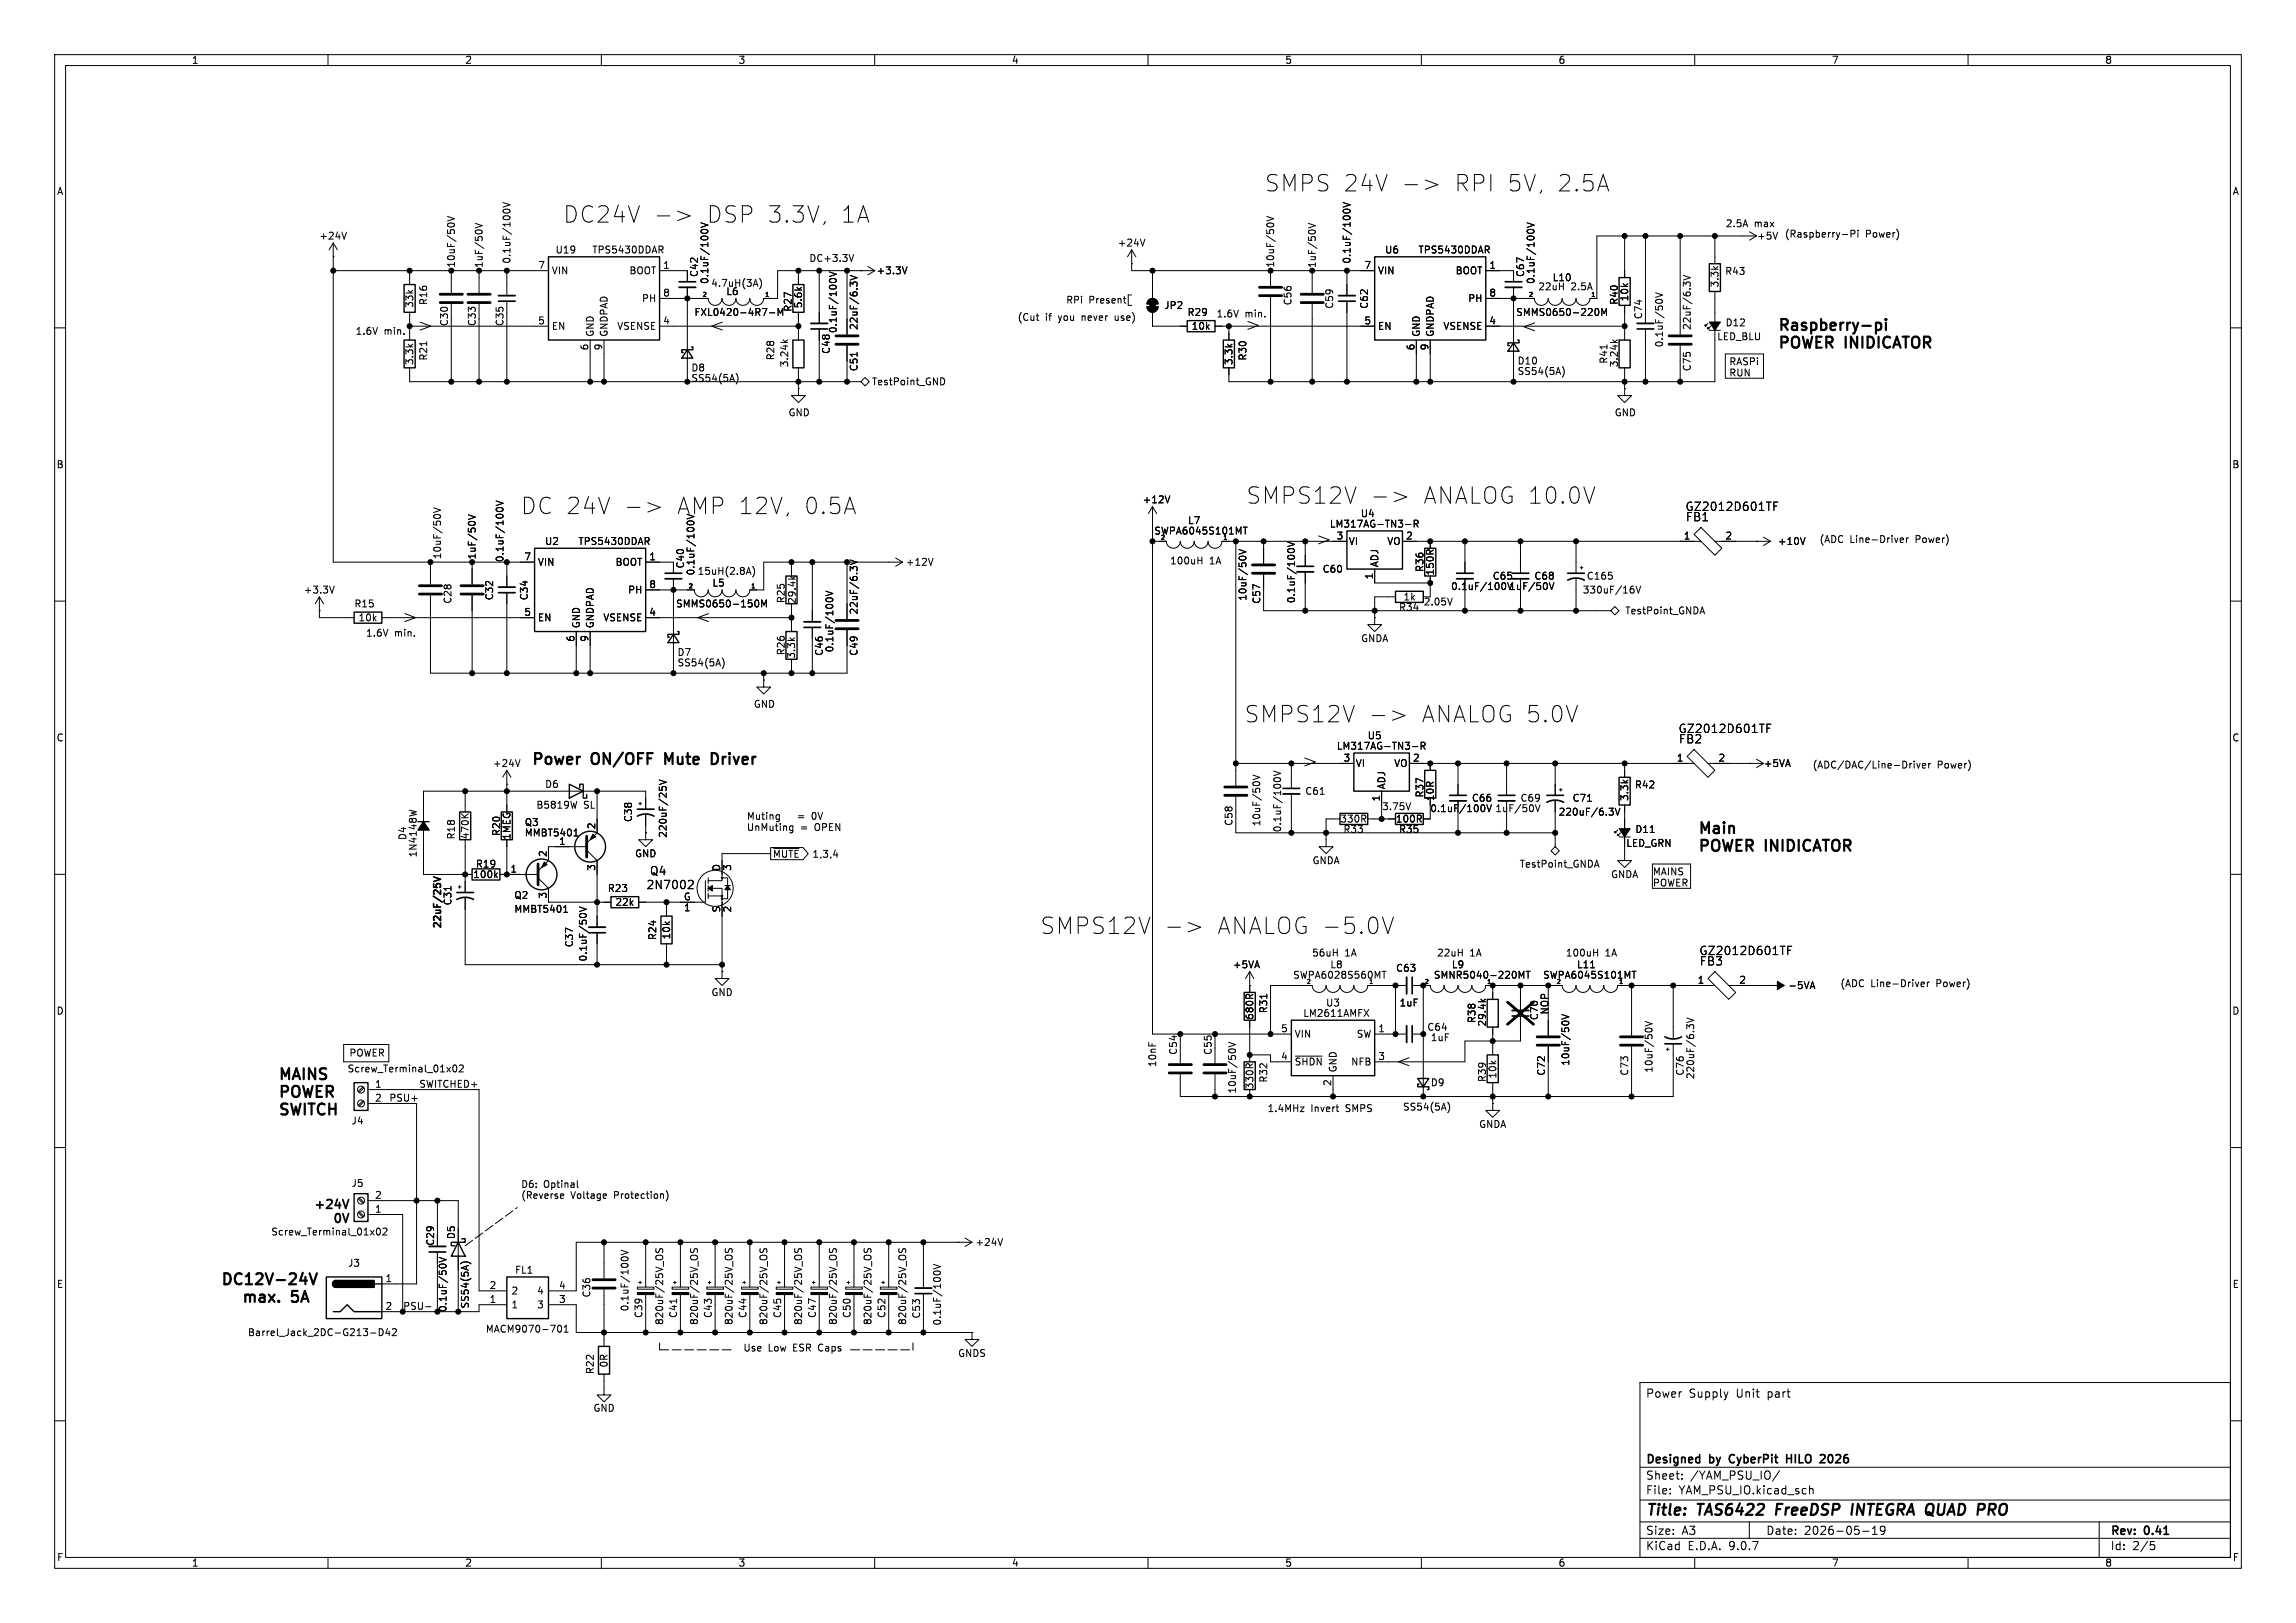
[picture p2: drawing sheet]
<svg xmlns="http://www.w3.org/2000/svg" width="420mm" height="297mm" viewBox="0 0 420 297" stroke-linecap="round" stroke-linejoin="round" font-family="sans-serif">
<defs><g id="words">
<g font-size="4.2">
<text x="231.6" y="35.3">SMPS 24V</text>
<text x="265.8" y="35.3">RPI 5V, 2.5A</text>
<text x="102.9" y="41">DC24V</text>
<text x="128.8" y="41">DSP 3.3V,</text>
<text x="153.1" y="41">1A</text>
<text x="95.5" y="94.4">DC 24V</text>
<text x="123.6" y="94.4">AMP 12V,</text>
<text x="146.6" y="94.4">0.5A</text>
<text x="228.2" y="92.5">SMPS12V</text>
<text x="260.3" y="92.5">ANALOG 10.0V</text>
<text x="227.8" y="132.5">SMPS12V</text>
<text x="260" y="132.5">ANALOG 5.0V</text>
<text x="190.5" y="171.2">SMPS12V</text>
<text x="222.6" y="171.2">ANALOG -5.0V</text>
</g>
<g font-size="3.5">
<text x="76.4" y="61">&gt;</text>
<text x="129.7" y="61">&lt;</text>
<text x="227.8" y="60.8">&gt;</text>
<text x="278.3" y="61.1">&lt;</text>
<text x="240.7" y="100.1">&gt;</text>
<text x="73.6" y="114.3">&gt;</text>
<text x="127.2" y="114.3">&lt;</text>
<text x="238.2" y="140.7">&gt;</text>
<text x="255.4" y="195.6">&lt;</text>
</g>
<g font-size="2.8">
<text x="325.1" y="60.7">Raspberry-pi</text>
<text x="325.1" y="63.9">POWER</text>
<text x="337.7" y="63.9">INIDICATOR</text>
<text x="97.2" y="140.1">Power</text>
<text x="108.4" y="140.1">ON/OFF</text>
<text x="122.6" y="140.1">Mute</text>
<text x="131.9" y="140.1">Driver</text>
<text x="310.5" y="152.7">Main</text>
<text x="310.5" y="156">POWER</text>
<text x="323.1" y="156">INIDICATOR</text>
<text x="50.8" y="197.8">MAINS</text>
<text x="50.8" y="201">POWER</text>
<text x="50.8" y="204.2">SWITCH</text>
<text x="40" y="235.3">DC12V-24V</text>
<text x="43.9" y="238.5">max.</text>
<text x="53.3" y="238.5">5A</text>
<text x="301" y="277.9">Title:</text>
<text x="310.6" y="277.9">TAS6422</text>
<text x="325.7" y="277.9">FreeDSP</text>
<text x="340.3" y="277.9">INTEGRA QUAD PRO</text>
</g>
<g font-size="2.2">
<text x="57.1" y="221.3">+24V</text>
<text x="60.6" y="223.9">0V</text>
</g>
<g font-size="2.1">
<text x="308.2" y="93.7">GZ2012D601TF</text>
<text x="308.3" y="95.6">FB1</text>
<text x="307" y="134.3">GZ2012D601TF</text>
<text x="307" y="136.2">FB2</text>
<text x="118.8" y="160.4">Q4</text>
<text x="118.2" y="162.9">2N7002</text>
<text x="310.8" y="175">GZ2012D601TF</text>
<text x="310.8" y="176.9">FB3</text>
<text x="301" y="256">Power</text>
<text x="308.9" y="256">Supply</text>
<text x="317.7" y="256">Unit</text>
<text x="323.5" y="256">part</text>
<text x="301" y="268.2">Designed</text>
<text x="312.8" y="268.2">by</text>
<text x="317" y="268.2">CyberPit</text>
<text x="328.1" y="268.2">HILO</text>
<text x="334.9" y="268.2">2026</text>
<text x="301" y="273.7">File:</text>
<text x="301" y="271">Sheet:</text>
<text x="307.1" y="273.7">YAM_PSU_IO.kicad_sch</text>
<text x="309.2" y="271">/YAM_PSU_IO/</text>
<text x="301" y="281.1">Size:</text>
<text x="307.6" y="281.1">A3</text>
<text x="323" y="281.1">Date:</text>
<text x="330" y="281.1">2026-05-19</text>
<text x="386" y="281.3">Rev:</text>
<text x="392.4" y="281.3">0.41</text>
<text x="301" y="283.9">KiCad</text>
<text x="308.7" y="283.9">E.D.A.</text>
<text x="316.3" y="283.9">9.0.7</text>
<text x="386" y="283.9">Id:</text>
<text x="390.1" y="283.9">2/5</text>
</g>
<g font-size="1.8">
<text x="35" y="11.9">1</text>
<text x="85" y="11.9">2</text>
<text x="135" y="11.9">3</text>
<text x="185" y="11.9">4</text>
<text x="235" y="11.9">5</text>
<text x="285" y="11.9">6</text>
<text x="335" y="11.9">7</text>
<text x="385" y="11.9">8</text>
<text x="10.3" y="35.9">A</text>
<text x="408.3" y="35.9">A</text>
<text x="315.6" y="41.7">2.5A</text>
<text x="320.9" y="41.7">max</text>
<text x="58.3" y="44">+24V</text>
<text x="101.5" y="46.6">U19</text>
<text x="108.2" y="46.6">TPS5430DDAR</text>
<text x="204.4" y="45.3">+24V</text>
<text x="253.3" y="46.6">U6</text>
<text x="259.4" y="46.6">TPS5430DDAR</text>
<text x="321.3" y="44">+5V</text>
<text x="326.4" y="43.6">(Raspberry-Pi</text>
<text x="341.2" y="43.6">Power)</text>
<text x="83.4" y="49.1" transform="rotate(-90 83.4 49.1)">10uF/50V</text>
<text x="88.5" y="49.1" transform="rotate(-90 88.5 49.1)">1uF/50V</text>
<text x="93.6" y="48.4" transform="rotate(-90 93.6 48.4)">0.1uF/100V</text>
<text x="98.4" y="49.3">7</text>
<text x="100.8" y="50.4">VIN</text>
<text x="115" y="50.4">BOOT</text>
<text x="121.2" y="49.3">1</text>
<text x="127.9" y="50.8" transform="rotate(-90 127.9 50.8)">C42</text>
<text x="129.8" y="52.1" transform="rotate(-90 129.8 52.1)">0.1uF/100V</text>
<text x="130" y="52.7">4.7uH(3A)</text>
<text x="148" y="48">DC+3.3V</text>
<text x="160.3" y="50.4">+3.3V</text>
<text x="233.3" y="49.1" transform="rotate(-90 233.3 49.1)">10uF/50V</text>
<text x="240.9" y="49.1" transform="rotate(-90 240.9 49.1)">1uF/50V</text>
<text x="247.2" y="48.4" transform="rotate(-90 247.2 48.4)">0.1uF/100V</text>
<text x="249.5" y="49.3">7</text>
<text x="252" y="50.4">VIN</text>
<text x="266.2" y="50.4">BOOT</text>
<text x="272.3" y="49.3">1</text>
<text x="279" y="50.8" transform="rotate(-90 279 50.8)">C67</text>
<text x="280.9" y="52.1" transform="rotate(-90 280.9 52.1)">0.1uF/100V</text>
<text x="281.3" y="53.3">22uH</text>
<text x="283.9" y="51.7">L10</text>
<text x="287.4" y="53.3">2.5A</text>
<text x="314.6" y="52.7" transform="rotate(-90 314.6 52.7)">3.3k</text>
<text x="315.5" y="50.5">R43</text>
<text x="75.8" y="56.4" transform="rotate(-90 75.8 56.4)">33k</text>
<text x="78.3" y="55.9" transform="rotate(-90 78.3 55.9)">R16</text>
<text x="82.1" y="59.8" transform="rotate(-90 82.1 59.8)">C30</text>
<text x="87.2" y="59.8" transform="rotate(-90 87.2 59.8)">C33</text>
<text x="92.3" y="59.8" transform="rotate(-90 92.3 59.8)">C35</text>
<text x="98.4" y="59.4">5</text>
<text x="117.3" y="55.5">PH</text>
<text x="121.2" y="54.4">8</text>
<text x="121.2" y="59.4">4</text>
<text x="126.9" y="58">FXL0420-4R7-M</text>
<text x="132.8" y="54.2">L6</text>
<text x="145" y="57.1" transform="rotate(-90 145 57.1)">R27</text>
<text x="146.9" y="56.5" transform="rotate(-90 146.9 56.5)">5.6k</text>
<text x="186.1" y="58.8">(Cut</text>
<text x="191.2" y="58.8">if</text>
<text x="193.7" y="58.8">you</text>
<text x="198.2" y="58.8">never</text>
<text x="204.4" y="58.8">use)</text>
<text x="212.9" y="56.7">JP2</text>
<text x="217.1" y="58">R29</text>
<text x="222.4" y="58.2">1.6V</text>
<text x="227.7" y="58.2">min.</text>
<text x="236.4" y="56" transform="rotate(-90 236.4 56)">C56</text>
<text x="244.1" y="56.6" transform="rotate(-90 244.1 56.6)">C59</text>
<text x="249.5" y="59.4">5</text>
<text x="250.4" y="56.6" transform="rotate(-90 250.4 56.6)">C62</text>
<text x="268.5" y="55.5">PH</text>
<text x="272.3" y="54.4">8</text>
<text x="272.3" y="59.4">4</text>
<text x="277.2" y="58">SMMS0650-220M</text>
<text x="296.1" y="55.9" transform="rotate(-90 296.1 55.9)">R40</text>
<text x="298" y="55.2" transform="rotate(-90 298 55.2)">10k</text>
<text x="300.6" y="58.5" transform="rotate(-90 300.6 58.5)">C74</text>
<text x="315.6" y="59.9">D12</text>
<text x="65" y="61.3">1.6V</text>
<text x="70.2" y="61.3">min.</text>
<text x="100.8" y="60.6">EN</text>
<text x="107.7" y="64.2" transform="rotate(-90 107.7 64.2)">6</text>
<text x="108.8" y="61.7" transform="rotate(-90 108.8 61.7)">GND</text>
<text x="110.2" y="64.2" transform="rotate(-90 110.2 64.2)">9</text>
<text x="111.4" y="61.7" transform="rotate(-90 111.4 61.7)">GNDPAD</text>
<text x="112.8" y="60.6">VSENSE</text>
<text x="152" y="64.9" transform="rotate(-90 152 64.9)">C48</text>
<text x="153.3" y="61.1" transform="rotate(-90 153.3 61.1)">0.1uF/100V</text>
<text x="157.1" y="60.5" transform="rotate(-90 157.1 60.5)">22uF/6.3V</text>
<text x="217.9" y="60.6">10k</text>
<text x="252" y="60.6">EN</text>
<text x="258.8" y="64.2" transform="rotate(-90 258.8 64.2)">6</text>
<text x="259.9" y="61.7" transform="rotate(-90 259.9 61.7)">GND</text>
<text x="261.4" y="64.2" transform="rotate(-90 261.4 64.2)">9</text>
<text x="262.5" y="61.7" transform="rotate(-90 262.5 61.7)">GNDPAD</text>
<text x="263.9" y="60.6">VSENSE</text>
<text x="304.4" y="63.7" transform="rotate(-90 304.4 63.7)">0.1uF/50V</text>
<text x="309.5" y="60.5" transform="rotate(-90 309.5 60.5)">22uF/6.3V</text>
<text x="314" y="62.5">LED_BLU</text>
<text x="75.8" y="66.9" transform="rotate(-90 75.8 66.9)">3.3k</text>
<text x="78.3" y="66.1" transform="rotate(-90 78.3 66.1)">R21</text>
<text x="126.4" y="68.2">D8</text>
<text x="126.4" y="70.1">SS54(5A)</text>
<text x="141.8" y="66" transform="rotate(-90 141.8 66)">R28</text>
<text x="144.4" y="67.3" transform="rotate(-90 144.4 67.3)">3.24k</text>
<text x="157.1" y="68" transform="rotate(-90 157.1 68)">C51</text>
<text x="159.4" y="70.7">TestPoint_GND</text>
<text x="225.7" y="66.9" transform="rotate(-90 225.7 66.9)">3.3k</text>
<text x="228.2" y="66.1" transform="rotate(-90 228.2 66.1)">R30</text>
<text x="277.5" y="68.8">SS54(5A)</text>
<text x="277.5" y="66.9">D10</text>
<text x="294.2" y="66.7" transform="rotate(-90 294.2 66.7)">R41</text>
<text x="296.1" y="67.3" transform="rotate(-90 296.1 67.3)">3.24k</text>
<text x="309.5" y="68" transform="rotate(-90 309.5 68)">C75</text>
<text x="316.2" y="66.9">RASPi</text>
<text x="316.2" y="69">RUN</text>
<text x="144.1" y="76.4">GND</text>
<text x="295.3" y="76.4">GND</text>
<text x="10.3" y="85.9">B</text>
<text x="408.2" y="85.9">B</text>
<text x="208.9" y="92.3">+12V</text>
<text x="248.8" y="94.8">U4</text>
<text x="99.6" y="99.9">U2</text>
<text x="105.7" y="99.9">TPS5430DDAR</text>
<text x="211.1" y="98">SWPA6045S101MT</text>
<text x="217.2" y="96.1">L7</text>
<text x="243.2" y="96.7">LM317AG-TN3-R</text>
<text x="244.4" y="98.8">3</text>
<text x="246.6" y="99.9">VI</text>
<text x="253.7" y="99.9">VO</text>
<text x="257.1" y="98.8">2</text>
<text x="307.9" y="98.8">1</text>
<text x="315.5" y="98.8">2</text>
<text x="325.1" y="99.9">+10V</text>
<text x="332.7" y="99.4">(ADC</text>
<text x="338.4" y="99.4">Line-Driver</text>
<text x="350.5" y="99.4">Power)</text>
<text x="80.9" y="102.4" transform="rotate(-90 80.9 102.4)">10uF/50V</text>
<text x="87.2" y="102.5" transform="rotate(-90 87.2 102.5)">1uF/50V</text>
<text x="92.3" y="103" transform="rotate(-90 92.3 103)">0.1uF/100V</text>
<text x="95.8" y="102.6">7</text>
<text x="98.3" y="103.7">VIN</text>
<text x="112.5" y="103.7">BOOT</text>
<text x="118.7" y="102.6">1</text>
<text x="118.7" y="107.7">8</text>
<text x="125.3" y="104.1" transform="rotate(-90 125.3 104.1)">C40</text>
<text x="127.2" y="105.4" transform="rotate(-90 127.2 105.4)">0.1uF/100V</text>
<text x="127.5" y="105.4">15uH(2.8A)</text>
<text x="130.2" y="107.5">L5</text>
<text x="165.6" y="103.7">+12V</text>
<text x="213.9" y="103.5">100uH</text>
<text x="221.2" y="103.5">1A</text>
<text x="241.8" y="105">C60</text>
<text x="251.2" y="106.1" transform="rotate(-90 251.2 106.1)">1</text>
<text x="252.3" y="103.9" transform="rotate(-90 252.3 103.9)">ADJ</text>
<text x="260.6" y="104.8" transform="rotate(-90 260.6 104.8)">R36</text>
<text x="262.5" y="105.4" transform="rotate(-90 262.5 105.4)">150R</text>
<text x="273" y="106.3">C65</text>
<text x="280.6" y="106.3">C68</text>
<text x="290.2" y="106.3">C165</text>
<text x="55.5" y="108.8">+3.3V</text>
<text x="64.7" y="111.4">R15</text>
<text x="65.5" y="113.9">10k</text>
<text x="82.8" y="110.6" transform="rotate(-90 82.8 110.6)">C28</text>
<text x="90.4" y="109.9" transform="rotate(-90 90.4 109.9)">C32</text>
<text x="95.8" y="112.8">5</text>
<text x="96.7" y="109.9" transform="rotate(-90 96.7 109.9)">C34</text>
<text x="98.3" y="113.9">EN</text>
<text x="110.3" y="113.9">VSENSE</text>
<text x="114.8" y="108.8">PH</text>
<text x="118.7" y="112.8">4</text>
<text x="123.6" y="111.4">SMMS0650-150M</text>
<text x="143.7" y="110.5" transform="rotate(-90 143.7 110.5)">R25</text>
<text x="145.8" y="110.6" transform="rotate(-90 145.8 110.6)">29.4k</text>
<text x="157.1" y="112.5" transform="rotate(-90 157.1 112.5)">22uF/6.3V</text>
<text x="228.2" y="110" transform="rotate(-90 228.2 110)">10uF/50V</text>
<text x="230.7" y="110.6" transform="rotate(-90 230.7 110.6)">C57</text>
<text x="237.1" y="110.5" transform="rotate(-90 237.1 110.5)">0.1uF/100V</text>
<text x="255.8" y="112">R34</text>
<text x="256.6" y="110.1">1k</text>
<text x="260.3" y="110.9">2.05V</text>
<text x="265.3" y="108.2">0.1uF/100V</text>
<text x="276" y="108.2">1uF/50V</text>
<text x="289.4" y="108.8">330uF/16V</text>
<text x="297.2" y="112.6">TestPoint_GNDA</text>
<text x="66.9" y="116.6">1.6V</text>
<text x="72.1" y="116.6">min.</text>
<text x="105.2" y="117.5" transform="rotate(-90 105.2 117.5)">6</text>
<text x="106.3" y="115.1" transform="rotate(-90 106.3 115.1)">GND</text>
<text x="107.7" y="117.5" transform="rotate(-90 107.7 117.5)">9</text>
<text x="108.8" y="115.1" transform="rotate(-90 108.8 115.1)">GNDPAD</text>
<text x="152.6" y="119.5" transform="rotate(-90 152.6 119.5)">0.1uF/100V</text>
<text x="248.9" y="117.7">GNDA</text>
<text x="123.8" y="120.2">D7</text>
<text x="123.8" y="122.1">SS54(5A)</text>
<text x="143.7" y="120" transform="rotate(-90 143.7 120)">R26</text>
<text x="145.6" y="120.6" transform="rotate(-90 145.6 120.6)">3.3k</text>
<text x="150.7" y="120.1" transform="rotate(-90 150.7 120.1)">C46</text>
<text x="157.1" y="120.1" transform="rotate(-90 157.1 120.1)">C49</text>
<text x="137.8" y="129.7">GND</text>
<text x="10.3" y="135.9">C</text>
<text x="244.4" y="137.4">LM317AG-TN3-R</text>
<text x="250.1" y="135.5">U5</text>
<text x="408.2" y="135.9">C</text>
<text x="90.1" y="140.6">+24V</text>
<text x="245.7" y="139.4">3</text>
<text x="247.9" y="140.6">VI</text>
<text x="254.9" y="140.6">VO</text>
<text x="258.4" y="139.4">2</text>
<text x="306.6" y="139.4">1</text>
<text x="314.3" y="139.4">2</text>
<text x="322.5" y="140.6">+5VA</text>
<text x="331.5" y="140.7">(ADC/DAC/Line-Driver</text>
<text x="354.4" y="140.7">Power)</text>
<text x="98" y="148.2">B5819W</text>
<text x="99.6" y="144.4">D6</text>
<text x="106.8" y="148.2">SL</text>
<text x="238.7" y="145.6">C61</text>
<text x="252.5" y="146.8" transform="rotate(-90 252.5 146.8)">1</text>
<text x="252.7" y="148.3">3.75V</text>
<text x="253.6" y="144.5" transform="rotate(-90 253.6 144.5)">ADJ</text>
<text x="260.6" y="146" transform="rotate(-90 260.6 146)">R37</text>
<text x="261.5" y="148.8">0.1uF/100V</text>
<text x="262.5" y="146.7" transform="rotate(-90 262.5 146.7)">10R</text>
<text x="269.1" y="146.9">C66</text>
<text x="273.4" y="148.8">1uF/50V</text>
<text x="278" y="146.9">C69</text>
<text x="285" y="149.5">220uF/6.3V</text>
<text x="287.6" y="146.9">C71</text>
<text x="298" y="146.7" transform="rotate(-90 298 146.7)">3.3k</text>
<text x="299" y="144.5">R42</text>
<text x="74.5" y="153.8" transform="rotate(-90 74.5 153.8)">D4</text>
<text x="83.4" y="153.7" transform="rotate(-90 83.4 153.7)">R18</text>
<text x="86" y="153.7" transform="rotate(-90 86 153.7)">470K</text>
<text x="91.7" y="153.1" transform="rotate(-90 91.7 153.1)">R20</text>
<text x="93.6" y="153.8" transform="rotate(-90 93.6 153.8)">1MEG</text>
<text x="95.9" y="151.4">Q3</text>
<text x="95.9" y="153.3">MMBT5401</text>
<text x="102.2" y="154.7">1</text>
<text x="109" y="151.8" transform="rotate(-90 109 151.8)">2</text>
<text x="115.8" y="150.5" transform="rotate(-90 115.8 150.5)">C38</text>
<text x="122.1" y="153.4" transform="rotate(-90 122.1 153.4)">220uF/25V</text>
<text x="136.5" y="150.1">Muting</text>
<text x="136.5" y="152.2">UnMuting</text>
<text x="146.3" y="150.1">=</text>
<text x="146.4" y="152.2">=</text>
<text x="149" y="150.1">0V</text>
<text x="149.1" y="152.2">OPEN</text>
<text x="225.7" y="151.2" transform="rotate(-90 225.7 151.2)">C58</text>
<text x="230.7" y="151.3" transform="rotate(-90 230.7 151.3)">10uF/50V</text>
<text x="234.5" y="152.4" transform="rotate(-90 234.5 152.4)">0.1uF/100V</text>
<text x="245.1" y="150.7">330R</text>
<text x="245.7" y="152.6">R33</text>
<text x="255.2" y="150.7">100R</text>
<text x="255.8" y="152.6">R35</text>
<text x="297.4" y="155.2">LED_GRN</text>
<text x="299" y="152.6">D11</text>
<text x="76.4" y="157" transform="rotate(-90 76.4 157)">1N4148W</text>
<text x="86.5" y="160.9">100k</text>
<text x="87" y="159">R19</text>
<text x="93.3" y="159.8">1</text>
<text x="100.1" y="156.9" transform="rotate(-90 100.1 156.9)">2</text>
<text x="109" y="159.5" transform="rotate(-90 109 159.5)">3</text>
<text x="116.1" y="157.1">GND</text>
<text x="131.8" y="159.5" transform="rotate(-90 131.8 159.5)">D</text>
<text x="134.1" y="159.5" transform="rotate(-90 134.1 159.5)">3</text>
<text x="141.3" y="157.2">~{MUTE}1,3,4</text>
<text x="240" y="158.3">GNDA</text>
<text x="277.9" y="159">TestPoint_GNDA</text>
<text x="294.6" y="160.9">GNDA</text>
<text x="302.3" y="160.3">MAINS</text>
<text x="82.8" y="165.8" transform="rotate(-90 82.8 165.8)">C31</text>
<text x="94" y="164.7">Q2</text>
<text x="94" y="167.2">MMBT5401</text>
<text x="100.1" y="164.5" transform="rotate(-90 100.1 164.5)">3</text>
<text x="111.1" y="163.4">R23</text>
<text x="112.5" y="166">22k</text>
<text x="125" y="164.8">G</text>
<text x="125" y="167.1">1</text>
<text x="131.8" y="167.1" transform="rotate(-90 131.8 167.1)">S</text>
<text x="134.1" y="167.1" transform="rotate(-90 134.1 167.1)">2</text>
<text x="302.3" y="162.3">POWER</text>
<text x="81" y="170.1" transform="rotate(-90 81 170.1)">22uF/25V</text>
<text x="105" y="173.4" transform="rotate(-90 105 173.4)">C37</text>
<text x="120.2" y="172.1" transform="rotate(-90 120.2 172.1)">R24</text>
<text x="122.8" y="172" transform="rotate(-90 122.8 172)">10k</text>
<text x="107.5" y="176" transform="rotate(-90 107.5 176)">0.1uF/50V</text>
<text x="225.4" y="177.4">+5VA</text>
<text x="236.5" y="179.3">SWPA6028S560MT</text>
<text x="239.9" y="175.2">56uH</text>
<text x="243.3" y="177.4">L8</text>
<text x="246" y="175.2">1A</text>
<text x="255.3" y="178">C63</text>
<text x="262.2" y="179.3">SMNR5040-220MT</text>
<text x="262.8" y="175.2">22uH</text>
<text x="265.5" y="177.4">L9</text>
<text x="268.8" y="175.2">1A</text>
<text x="282.2" y="179.3">SWPA6045S101MT</text>
<text x="286.3" y="175.2">100uH</text>
<text x="288.4" y="177.4">L11</text>
<text x="293.6" y="175.2">1A</text>
<text x="10.3" y="185.9">D</text>
<text x="130" y="182.5">GND</text>
<text x="232" y="185.5" transform="rotate(-90 232 185.5)">R31</text>
<text x="242.5" y="184.4">U3</text>
<text x="255.9" y="184.4">1uF</text>
<text x="283.4" y="185.8" transform="rotate(-90 283.4 185.8)">NOP</text>
<text x="310.4" y="180.1">1</text>
<text x="318.1" y="180.1">2</text>
<text x="327" y="181.2">-5VA</text>
<text x="336.5" y="180.7">(ADC</text>
<text x="342.2" y="180.7">Line-Driver</text>
<text x="354.3" y="180.7">Power)</text>
<text x="408.2" y="185.9">D</text>
<text x="229.5" y="186.7" transform="rotate(-90 229.5 186.7)">680R</text>
<text x="234.2" y="189">5</text>
<text x="236.7" y="190.1">VIN</text>
<text x="238.3" y="186.3">LM2611AMFX</text>
<text x="248.1" y="190.1">SW</text>
<text x="252" y="189">1</text>
<text x="261" y="188.8">C64</text>
<text x="261.6" y="190.7">1uF</text>
<text x="270.1" y="187.3" transform="rotate(-90 270.1 187.3)">R38</text>
<text x="272" y="188" transform="rotate(-90 272 188)">29.4k</text>
<text x="281.5" y="186.8" transform="rotate(-90 281.5 186.8)">C70</text>
<text x="63.5" y="196.4">Screw_Terminal_01x02</text>
<text x="63.8" y="193.4">POWER</text>
<text x="211.7" y="195.4" transform="rotate(-90 211.7 195.4)">10nF</text>
<text x="215.5" y="193.1" transform="rotate(-90 215.5 193.1)">C54</text>
<text x="221.8" y="193.1" transform="rotate(-90 221.8 193.1)">C55</text>
<text x="234.2" y="194.1">4</text>
<text x="236.7" y="195.2">~{SHDN}</text>
<text x="244.7" y="196.3" transform="rotate(-90 244.7 196.3)">GND</text>
<text x="247.1" y="195.2">NFB</text>
<text x="252" y="194.1">3</text>
<text x="273.9" y="197.5" transform="rotate(-90 273.9 197.5)">10k</text>
<text x="282.8" y="196.9" transform="rotate(-90 282.8 196.9)">C72</text>
<text x="287.2" y="195.1" transform="rotate(-90 287.2 195.1)">10uF/50V</text>
<text x="298" y="196.9" transform="rotate(-90 298 196.9)">C73</text>
<text x="302.5" y="196.4" transform="rotate(-90 302.5 196.4)">10uF/50V</text>
<text x="308.2" y="196.9" transform="rotate(-90 308.2 196.9)">C76</text>
<text x="310.1" y="197.6" transform="rotate(-90 310.1 197.6)">220uF/6.3V</text>
<text x="68.5" y="199.1">1</text>
<text x="68.5" y="201.7">2</text>
<text x="71.1" y="201.7">PSU+</text>
<text x="76.6" y="199.1">SWITCHED+</text>
<text x="226.3" y="200.2" transform="rotate(-90 226.3 200.2)">10uF/50V</text>
<text x="229.5" y="199.4" transform="rotate(-90 229.5 199.4)">330R</text>
<text x="231.8" y="203.6">1.4MHz</text>
<text x="232" y="198.2" transform="rotate(-90 232 198.2)">R32</text>
<text x="239.8" y="203.6">Invert</text>
<text x="243.6" y="198.8" transform="rotate(-90 243.6 198.8)">2</text>
<text x="246.3" y="203.6">SMPS</text>
<text x="256.5" y="203.4">SS54(5A)</text>
<text x="261.6" y="199">D9</text>
<text x="272" y="198.1" transform="rotate(-90 272 198.1)">R39</text>
<text x="64.2" y="206">J4</text>
<text x="270.5" y="206.6">GNDA</text>
<text x="64.2" y="217.4">J5</text>
<text x="68.5" y="222">1</text>
<text x="68.5" y="219.5">2</text>
<text x="49.5" y="226.3">Screw_Terminal_01x02</text>
<text x="83.4" y="226.8" transform="rotate(-90 83.4 226.8)">D5</text>
<text x="63.6" y="232">J3</text>
<text x="79.6" y="228.1" transform="rotate(-90 79.6 228.1)">C29</text>
<text x="94.1" y="233.3">FL1</text>
<text x="178.3" y="228.2">+24V</text>
<text x="10.3" y="235.9">E</text>
<text x="70.4" y="234.7">1</text>
<text x="70.4" y="239.8">2</text>
<text x="73.7" y="239.8">PSU-</text>
<text x="86" y="239.5" transform="rotate(-90 86 239.5)">SS54(5A)</text>
<text x="89.5" y="238.5">1</text>
<text x="89.5" y="236">2</text>
<text x="93.5" y="239.6">1</text>
<text x="93.5" y="237.1">2</text>
<text x="98.2" y="239.6">3</text>
<text x="98.2" y="237.1">4</text>
<text x="102.2" y="238.5">3</text>
<text x="102.2" y="236">4</text>
<text x="108.2" y="237.5" transform="rotate(-90 108.2 237.5)">C36</text>
<text x="408.3" y="235.9">E</text>
<text x="45.3" y="244.7">Barrel_Jack_2DC-G213-D42</text>
<text x="81.9" y="240.2" transform="rotate(-90 81.9 240.2)">0.1uF/50V</text>
<text x="88.8" y="244.1">MACM9070-701</text>
<text x="115.2" y="240.1" transform="rotate(-90 115.2 240.1)">0.1uF/100V</text>
<text x="117.7" y="241.3" transform="rotate(-90 117.7 241.3)">C39</text>
<text x="121.5" y="242.6" transform="rotate(-90 121.5 242.6)">820uF/25V_OS</text>
<text x="124.1" y="241.3" transform="rotate(-90 124.1 241.3)">C41</text>
<text x="127.9" y="242.6" transform="rotate(-90 127.9 242.6)">820uF/25V_OS</text>
<text x="130.4" y="241.3" transform="rotate(-90 130.4 241.3)">C43</text>
<text x="134.2" y="242.6" transform="rotate(-90 134.2 242.6)">820uF/25V_OS</text>
<text x="136.8" y="241.3" transform="rotate(-90 136.8 241.3)">C44</text>
<text x="140.6" y="242.6" transform="rotate(-90 140.6 242.6)">820uF/25V_OS</text>
<text x="143.1" y="241.3" transform="rotate(-90 143.1 241.3)">C45</text>
<text x="146.9" y="242.6" transform="rotate(-90 146.9 242.6)">820uF/25V_OS</text>
<text x="149.5" y="241.3" transform="rotate(-90 149.5 241.3)">C47</text>
<text x="153.3" y="242.6" transform="rotate(-90 153.3 242.6)">820uF/25V_OS</text>
<text x="155.8" y="241.3" transform="rotate(-90 155.8 241.3)">C50</text>
<text x="159.6" y="242.6" transform="rotate(-90 159.6 242.6)">820uF/25V_OS</text>
<text x="162.2" y="241.3" transform="rotate(-90 162.2 241.3)">C52</text>
<text x="166" y="242.6" transform="rotate(-90 166 242.6)">820uF/25V_OS</text>
<text x="168.5" y="241.4" transform="rotate(-90 168.5 241.4)">C53</text>
<text x="172.3" y="242.7" transform="rotate(-90 172.3 242.7)">0.1uF/100V</text>
<text x="108.8" y="251.6" transform="rotate(-90 108.8 251.6)">R22</text>
<text x="111.4" y="250.3" transform="rotate(-90 111.4 250.3)">0R</text>
<text x="135.9" y="247.4">Use</text>
<text x="140.5" y="247.4">Low</text>
<text x="145.2" y="247.4">ESR Caps</text>
<text x="175.2" y="248.5">GNDS</text>
<text x="108.5" y="258.5">GND</text>
<text x="10.3" y="285.9">F</text>
<text x="35" y="286.9">1</text>
<text x="85" y="286.9">2</text>
<text x="135" y="286.9">3</text>
<text x="185" y="286.9">4</text>
<text x="235" y="286.9">5</text>
<text x="285" y="286.9">6</text>
<text x="335" y="286.9">7</text>
<text x="385" y="286.9">8</text>
<text x="408.3" y="285.9">F</text>
</g>
<g font-size="1.7">
<text x="194.9" y="55.6">RPi</text>
<text x="199.2" y="55.6">Present</text>
<text x="95.2" y="217.5">D6:</text>
<text x="95.2" y="219.5">(Reverse</text>
<text x="99.4" y="217.5">Optinal</text>
<text x="104.4" y="219.5">Voltage</text>
<text x="112.4" y="219.5">Protection)</text>
</g>
<g font-size="1.1">
<text x="128.4" y="54.4">2</text>
<text x="139.8" y="54.4">1</text>
<text x="279.5" y="54.4">2</text>
<text x="290.9" y="54.4">1</text>
<text x="212.2" y="98.8">2</text>
<text x="223.6" y="98.8">1</text>
<text x="125.8" y="107.7">2</text>
<text x="137.3" y="107.7">1</text>
<text x="238.9" y="180.1">2</text>
<text x="250.3" y="180.1">1</text>
<text x="260.5" y="180.1">2</text>
<text x="271.9" y="180.1">1</text>
<text x="284.6" y="180.1">2</text>
<text x="296" y="180.1">1</text>
</g>
</g></defs>
<g fill="none" stroke="#000" stroke-width=".18">
<path d="M10 10h400v277h-400zM12 12h396v273h-396zM60 10v2M110 10v2M160 10v2M210 10v2M260 10v2M310 10v2M360 10v2M81.9 39.6l1.2 .4-1.2 .4M92 38.7a.68 .68 0 0 1 .7-.4 .68 .68 0 0 1 .6 .4M92 37.1l1.3 .4-1.3 .4"/>
<path d="M120.2 39.5h2.3M124 38.7l2.2 .8-2.2 .9M231.7 39.6l1.3 .4-1.3 .4M245.7 38.7a.68 .68 0 0 1 .6-.4 .68 .68 0 0 1 .7 .4M245.7 37.1l1.3 .4-1.3 .4M257 33.8h2.3M260.7 32.9l2.3 .9-2.3 .8M61 47h.1M61 49.5h39.3M61 44.5v58.4h36.8M61 44.5l-.8 1.2M61 44.5l.7 1.2"/>
<path d="M63.4 42.5l-.4 1.3M74.9 59.7h25.4M74.9 49.5v2.6M74.9 57.2v5M82.1 40.9h.8M82.5 49.5v4.1M82.5 55.6v14.3M86.9 40.9l1.3 .4-1.3 .4M87.6 49.5v4.1M87.6 55.6v14.3M92.7 49.5v4.6M92.7 55.1v14.8"/>
<path d="M120.6 49.5h5.1v2.1M120.6 59.7h25.4M120.9 45.7l.4 .6M121.2 45.1l.1 .2-.1 .3M125.7 52.6v17.3M138.2 51.1l.4 1.3M138.9 50.9a1.46 1.46 0 0 1 0 2M140.8 57.2h.9M142.3 57.7v-1.2l.5 .9 .4-.9v1.2M146 49.5v2.6M146 57.2v5M149.9 49.5v9.7"/>
<path d="M150.9 40.5l-.3 .6M151.7 51.4a.68 .68 0 0 1 .6-.4 .68 .68 0 0 1 .7 .4M151.7 49.8l1.3 .4-1.3 .4M154.9 49.5v11.7M155.5 50.4l1.3 .4-1.3 .4M156 51.8l.2-.2h.3l.3 .2M156 52l-.5-.4v.8M156.2 46.6l-.5 1.2M157.5 49.5h.1M158.7 48.8l1.3 .7M160 49.5h-17.8v5.1h-2.5a1.27 1.27 0 0 1-1.3 1.3 1.27 1.27 0 0 1-1.2-1.3 1.27 1.27 0 0 1-1.3 1.3 1.27 1.27 0 0 1-1.3-1.3 1.27 1.27 0 0 1-1.3 1.3 1.27 1.27 0 0 1-1.2-1.3 1.27 1.27 0 0 1-1.3 1.3 1.27 1.27 0 0 1-1.3-1.3h-8.9M160 49.5l-1.3 .8"/>
<path d="M165.9 48.8l-.4 1.3M189.5 57.8h.5M189.9 58.6h.1M205.5 54.6h.5M205.7 55.4l.3 .1M207 48.3h.1M207 45.7v3.8h44.5M207 45.7l-.8 1.3M207 45.7l.8 1.3M207 54h-.6v1.9h.6M209.4 43.8l-.4 1.2M209.8 56.1h2a1.02 1.02 0 0 1-1 1 1.02 1.02 0 0 1-1-1z"/>
<path d="M210.1 54.9a1.02 1.02 0 0 1 1.1-.2 1.02 1.02 0 0 1 .6 .9h-2zM210.8 57.2v2.5h6.4M210.8 49.5v5.1M222.2 59.7h29.3M224.8 59.7v2.5M232 40.9h.7M232.4 49.5v2.8M232.4 54.4v15.5M239.3 40.9l1.3 .4-1.3 .4M240 49.5v4.1M240 55.6v14.3M246.4 49.5v4.6"/>
<path d="M246.4 55.1v14.8M271.8 49.5h5.1v2.1M271.8 59.7h25.4M272 45.7l.4 .6M272.3 45.1l.1 .2-.1 .3M276.9 52.6v17.3M279.3 42.4a.68 .68 0 0 1 .7-.4 .68 .68 0 0 1 .6 .4M279.3 40.8l1.3 .4-1.3 .4M291.9 56.5h.1a.68 .68 0 0 1 .5 .6 .68 .68 0 0 1-.5 .6h-.1M293 57.7v-1.2l.4 .9 .5-.9v1.2M297.2 43.2v7.6M297.2 55.9v6.3"/>
<path d="M301 43.2v16M302.8 53.6l1.3 .4-1.3 .4M302.9 55l.4-.2 .7 .2M307.3 43.2v18M307.9 50.4l1.3 .4-1.3 .4M308.4 52l-.5-.4v.8M308.4 51.8l.2-.2h.3l.3 .2M312.4 59.2l-.5 .5v-.3v.3h.3M312.9 59.7l-.5 .5v-.3v.3h.3M313.7 43.2v5.1M313.7 53.3v5.6M320 42.4l1.3 .8"/>
<path d="M321.3 43.2h-29.2v11.4h-1.3a1.27 1.27 0 0 1-1.2 1.3 1.27 1.27 0 0 1-1.3-1.3 1.27 1.27 0 0 1-1.3 1.3 1.27 1.27 0 0 1-1.3-1.3 1.27 1.27 0 0 1-1.2 1.3 1.27 1.27 0 0 1-1.3-1.3 1.27 1.27 0 0 1-1.3 1.3 1.27 1.27 0 0 1-1.2-1.3h-8.9M321.3 43.2l-1.3 .7M325.2 42.5l-.5 1.3M337 42.9h1M338.6 42.8l.6-.1 .1-.1v-.3l-.7-.2v1.3M339.9 42.1v.2M339.9 42.6v.8M10 60h2M74.9 67.3v2.6h82.6M78 62.5v.8M107.9 62.2v7.7M110.5 62.2v7.7"/>
<path d="M134.6 68.3a1.46 1.46 0 0 1 0 2M143.2 62.2l.5 .5M144.1 62.2l-.5 .3M146 71.1v1.3h1.3l-1.3 1.3-1.2-1.3h1.2M146 71.1h.1M146 67.3v3.8M149.9 60.2v9.7M154.9 63.2v6.7M156.8 64.5v.7M157.5 69.9l.7-.8 .8 .8-.8 .7zM172.1 69.2a.64 .64 0 0 1 .7 .6 .64 .64 0 0 1-.7 .6M259.1 62.2v7.7"/>
<path d="M261.6 62.2v7.7M285.8 67.1a1.46 1.46 0 0 1 0 1.9M293.9 63.1v.7M295 62.2l.5 .5M295.9 62.2l-.5 .3M297.2 71.1v1.3h1.2l-1.2 1.3-1.3-1.3h1.3M297.2 71.1h.1M297.2 67.3v3.8M301 60.2v9.7M307.3 63.2v6.7M312.7 60.5h2M313.7 60.5v9.4h-88.9v-2.6"/>
<path d="M315.6 64.8h7v4.4h-7zM408 60h2M79.3 92.9l1.3 .5-1.3 .4M79.6 94.2h.7M85.7 94.2l1.2 .4-1.2 .5M90.7 93.3a.68 .68 0 0 1 .7-.4 .68 .68 0 0 1 .6 .4M90.7 91.7l1.3 .4-1.3 .4M114.8 92.8h2.3M118.3 99l.4 .6M118.5 92l2.3 .8-2.3 .9M118.6 98.4l.1 .2-.1 .4M210.8 99.1h2.6a1.27 1.27 0 0 0 1.2 1.2 1.27 1.27 0 0 0 1.3-1.2 1.27 1.27 0 0 0 1.3 1.2 1.27 1.27 0 0 0 1.2-1.2 1.27 1.27 0 0 0 1.3 1.2 1.27 1.27 0 0 0 1.3-1.2 1.27 1.27 0 0 0 1.2 1.2 1.27 1.27 0 0 0 1.3-1.2h22.9"/>
<path d="M210.8 92.7v96.5h25.4M210.8 92.7l-.7 1.3M210.8 92.7l.8 1.3M214 90.7l-.4 1.3M226.1 99.1v44.7M227.4 96.5h.7M227.8 96.5v1.2M231.1 99.1v4M235.5 99.2l1.3 .4-1.3 .4M238.8 99.1v4.5M251.3 90.9h2.3M255 90.1l2.3 .8-2.3 .9"/>
<path d="M256.5 99.1h54.6M257.1 96h1M258.7 95.9l.6-.1 .1-.2v-.3l-.7-.1v1.3M259 95.9l.4 .6M261.6 99.1v1.2M268 99.1v5.8M278.1 99.1v5.8M288.3 99.1v5.8M291.7 89.1l-1 3M309.9 97.8l1.2-1.3 3.9 3.8-1.3 1.3zM313.7 99.1h10.1M321.3 99.1h.1"/>
<path d="M322.6 98.3l1.2 .8M323.8 99.1l-1.2 .7M324.5 92.6h.5M325.2 91.9h-.7v1.5M330.2 98.4l-.4 1.2M347.6 99.1l.2 .2 .3-.1M347.6 98.6l.2-.2h.2l.2 .2v.1l-.6 .2M348.7 98.4v.9M349.1 98.4l-.4 .3M10 110h2M58.4 111.8h.1M58.4 109.2v3.8h6.4"/>
<path d="M58.4 109.2l.8 1.3M58.4 109.2l-.7 1.3M61.1 107.3l-.4 1.2M69.8 113h28M78.7 102.9v4M78.7 109v14.2h76.2v-7.9M86.4 102.9v4M86.4 109v14.2M92.7 102.9v4.5M92.7 108.5v14.7M105.4 115.6v7.6M107.9 115.6v7.6"/>
<path d="M118.1 102.9h5.1v2M118.1 113h26.7M123.2 105.9v17.3M136.6 104.7h.6M136.9 103.8l.5 1.3M137.7 103.7a1.46 1.46 0 0 1 0 1.9M138.2 109.9l.2-.1a.68 .68 0 0 1 .4 .6 .68 .68 0 0 1-.4 .7l-.2-.1M139.3 111.1v-1.3l.5 .9 .4-.9v1.3M144.6 105.5l.5 .5M144.8 102.9v2.5M144.8 110.5v5.1M145.5 105.5l-.5 .3"/>
<path d="M148.6 102.9v10.9M148.6 114.8v8.4M151.1 109.8a.68 .68 0 0 1 .6-.4 .68 .68 0 0 1 .6 .4M151.1 108.2l1.2 .4-1.2 .4M154.9 102.9v10.4M155.5 102.5l1.3 .4-1.3 .4M156 104.1l-.5-.4v.8M156 103.9l.2-.2h.3l.3 .2M163.8 102.1l1.3 .8M165.1 102.9h-25.4v5.1h-2.5a1.27 1.27 0 0 1-1.3 1.2 1.27 1.27 0 0 1-1.3-1.2 1.27 1.27 0 0 1-1.3 1.2 1.27 1.27 0 0 1-1.2-1.2 1.27 1.27 0 0 1-1.3 1.2 1.27 1.27 0 0 1-1.3-1.2 1.27 1.27 0 0 1-1.2 1.2 1.27 1.27 0 0 1-1.3-1.2h-8.9M165.1 102.9l-1.3 .7M170.7 102.2l-.4 1.2"/>
<path d="M219.1 102.5h.8M219.9 101.9v1.3M226.6 100.6l1.3 .4-1.3 .4M226.9 101.8h.8M231.1 105.2v6.6h63.5M235.5 100.8a.68 .68 0 0 1 .7-.4 .68 .68 0 0 1 .6 .4M238.8 104.6v7.2M251.5 113v1.3h1.2l-1.2 1.3-1.3-1.3h1.3M251.5 113h.1M251.5 104.1v2.6h10.1M255.3 109.2h-3.8v3.8M261.6 105.4v3.8"/>
<path d="M265.7 109.4l-.5 1.3M268 105.9v5.9M275.4 106.9v.8l-.4 .2M278.1 105.9v5.9M283.4 106.6l.4 1.3 .4-1.3M288.3 105.9v5.9M289.1 103.9h.5M289.3 103.6v.5M294.6 111.8l.8-.8 .8 .8-.8 .7zM298.6 107.3h.2M298.7 107.7l.2 .3v.3l-.2 .2M299.3 107.3l.4 1.2 .4-1.2"/>
<path d="M311 112.3l.4-1.2 .4 1.2M311.1 112h.6M408 110h2M95.1 139l-.4 1.3M132.1 120.4a1.46 1.46 0 0 1 0 1.9M139.7 124.5v1.2h1.3l-1.3 1.3-1.3-1.3h1.3M139.7 124.5h.1M139.7 123.2v1.3M144.8 120.7v2.5M226.1 139.7h21.5M236.2 139.7v4.6M251 130.9h2.3"/>
<path d="M254.7 130.1l2.3 .8-2.3 .9M257.8 139.7h52.1M258.4 136.6h1M260 136.5l.6-.1 .1-.1-.1-.3-.6-.2v1.3M260.3 136.5l.4 .6M261.6 139.7v1.3M266.7 139.7v5.8M275.6 139.7v5.8M284.5 139.7v5.8M297.2 139.7v2.5M308.6 138.4l1.3-1.2 3.8 3.8-1.3 1.2zM312.4 139.7h10.2"/>
<path d="M320 139.7h.1M321.3 138.9l1.3 .8M322.6 139.7l-1.3 .8M323.2 133.2h.5M323.9 132.5h-.7v1.5M350.1 139.3v.1M350.1 139.7v.9M350.6 139.7l.3 .9 .3-.9M352.8 139.7v.9M353.2 139.7l-.4 .3M10 160h2M74.9 148.2l1.2 .3"/>
<path d="M84.4 148.9l.7 .7M85.1 144.8v3.8M85.1 153.7v9.6M85.7 148.9l-.8 .6M91 159.8l-.5 .4M92.7 143.5h.1M92.7 141v7.6M92.7 153.7v6.3M92.7 141l-.8 1.2M92.7 141l.8 1.2M105 153h.7M105.2 151.9l.2-.2v1.3"/>
<path d="M105.5 146.6l-.3 1.3M107.3 155.6l1.9 1.9v12.2M107.3 154.9h-7v2.6l-1.9 1.9M109.2 144.8v7.6l-1.9 1.9M116.8 147.1h.5M117.1 146.8v.5M118.1 152.4v1.3h1.3l-1.3 1.2-1.3-1.2h1.3M118.1 152.4h.1M118.1 148.1v-3.3h-40.6v15.2h8.9M118.1 149.1v3.3M120.6 144v.6M120.6 142.7l1.3 .4-1.3 .5"/>
<path d="M121.1 144.2l.2-.3h.3l.3 .3M141 156.2h-8.9v5h-2.6M141 155.1h5.9l.9 1.1-.9 1.1h-5.9zM141.5 155.3h4.7M142.2 149.1l.4 .1M142.6 149.1v1l-.2 .2M142.6 149.9h-.4M144.5 151.9h.5M144.5 151.2h.5M145 151.1v1.1l-.1 .1-.3 .1M152.5 156.5h.8M153.1 156v.9"/>
<path d="M226.1 145.8v6.6h58.4M229.2 141.8l1.2 .5-1.2 .4M229.4 143.1h.8M233 142.7a.68 .68 0 0 1 .6-.4 .68 .68 0 0 1 .7 .4M233 141.1l1.3 .4-1.3 .4M236.2 145.3v7.1M241.5 145.4h.7M245.1 149.9h-2.5v5h1.2l-1.2 1.3-1.3-1.3h1.3M250.2 149.9h5.1M252.7 144.8v5.1M258 146.9l-.4 1.3M261.6 146.1v3.8h-1.3"/>
<path d="M266.7 146.6v5.8M271.5 147.5v.8l-.3 .2M272 147.3l.4 1.2 .4-1.2M275.6 146.6v5.8M280.9 147.3l.4 1.2 .4-1.2M284.5 154.9l.7 .8-.7 .8-.8-.8zM284.5 146.6v8.3M285.2 144.5h.5M285.5 144.3v.5M290.4 146.6h.7M291.7 158.7l.4-1.3 .4 1.3M291.8 158.3h.6"/>
<path d="M294.3 147.9h.8l-.4 .5 .3 .1 .1 .4-.2 .3h-.4M295.5 147.9l.4 1.3 .4-1.3M295.9 151.9l-.5 .5v-.3v.3h.3M296.2 153.2h2M296.4 152.4l-.5 .5v-.2v.2h.3M297.2 153.2v4.3h1.2l-1.2 1.3-1.3-1.3h1.3M297.2 147.3v4.3M301.9 152.3h.7M302.3 158.1h6.9v4.5h-6.9zM351.6 140.1l.7-.1-.1-.2-.4-.1-.2 .2 .1 .6h.5M408 160h2M82.5 162.2v.8"/>
<path d="M83.8 162.3h.5M84.1 162.1v.5M85.1 164.3v12.2h47M90.6 160.1l.4 .5M91.4 160h7M98.4 160.7l1.9 1.9v2.5h11.5M103.1 166.9h.7M103.3 165.9l.2-.2v1.2M106 166l1.3 .4-1.3 .4M106 167.4l.5-.2 .7 .2M109.2 170.7v5.8M121.9 165.1v2.5"/>
<path d="M121.9 172.7v3.8M126.2 161.1l.5 .1 .1 .3-.9 1.1h.9M129 161.2v3.9h-12.2M129.5 162.6h2.6v15.2M129.5 164h2.6M129.5 160.7v1M129.5 162.1v1M129.5 163.4v1.1M132 160.7h1.1v3.8h-1.1M132.1 177.8v1.3h1.2l-1.2 1.2-1.3-1.2h1.3M132.1 177.8h.1M132.6 162.1h1"/>
<path d="M213.6 169.7h2.3M217.3 168.8l2.3 .9-2.3 .8M228.6 177.8v3.8M228.6 177.8l-.8 1.3M228.6 177.8l.8 1.3M252.8 177.7h.7M252.9 167.8l1 3 1-3M253.2 177.7v1.3M277.9 177.7l.4 1 .4-1v1.3M279.2 177.7h.7M279.5 177.7v1.3M291 177.1h.7"/>
<path d="M291.5 174.3h.7M292.2 173.7v1.3M298.5 177.7h.8M298.9 177.7v1.3M312.4 179.1l1.3-1.3 3.8 3.8-1.3 1.3zM327 173.9h.5M327.8 173.2h-.8v1.5M331.6 179.6l.4 1.3M351.4 179.9l.2-.2h.2l.2 .2v.1l-.6 .1M352.6 179.7v.9M352.9 179.7l-.3 .3M62.9 191.1h8.2v3.2h-8.2z"/>
<path d="M66.4 198.9l-.9 .8M66.6 199.1l-.9 .8M67.3 199.4h20.3v36.8h5.1M83 195l.1-.1a.68 .68 0 0 1 .5 .6 .68 .68 0 0 1-.5 .7 .84 .84 0 0 1-.1-1.2zM84 195l.5-.1 .3 .4-.8 .9h.8M215.9 189.2v5.4M222.2 189.2v5.4M222.2 196.6v4.1M224.7 190.7l1.3 .5-1.3 .4M225 192h.8M228.6 180.3h.1M228.6 193h3.8v1.3h3.8"/>
<path d="M228.6 186.7v7.6M228.6 199.4v1.3M231.7 182v.7M237 193.3h4.8M243.8 196.9v3.8M249.5 184.7l.9 1.3M250.4 184.7l-.9 1.3M251.5 189.2h5.8M255.3 180.3v8.9M257.3 180.3h-7.1a1.27 1.27 0 0 1-1.3 1.3 1.27 1.27 0 0 1-1.3-1.3 1.27 1.27 0 0 1-1.2 1.3 1.27 1.27 0 0 1-1.3-1.3 1.27 1.27 0 0 1-1.3 1.3 1.27 1.27 0 0 1-1.2-1.3 1.27 1.27 0 0 1-1.3 1.3 1.27 1.27 0 0 1-1.3-1.3h-7.6v8.9M258.3 180.3h3.3a1.27 1.27 0 0 0 1.3 1.3 1.27 1.27 0 0 0 1.3-1.3 1.27 1.27 0 0 0 1.2 1.3 1.27 1.27 0 0 0 1.3-1.3 1.27 1.27 0 0 0 1.3 1.3 1.27 1.27 0 0 0 1.2-1.3 1.27 1.27 0 0 0 1.3 1.3 1.27 1.27 0 0 0 1.3-1.3h13.9a1.27 1.27 0 0 0 1.3 1.3 1.27 1.27 0 0 0 1.3-1.3 1.27 1.27 0 0 0 1.3 1.3 1.27 1.27 0 0 0 1.2-1.3 1.27 1.27 0 0 0 1.3 1.3 1.27 1.27 0 0 0 1.3-1.3 1.27 1.27 0 0 0 1.2 1.3 1.27 1.27 0 0 0 1.3-1.3h17.8M258.3 189.2h2"/>
<path d="M260.3 180.3v20.4M270.9 182.8l.5 .5M271.7 182.8l-.5 .4M273 180.3v2.6M273 188v5M273 198.1v3.8M278.1 180.3v4.6M278.1 185.9v4.6h-10.1v3.8h-16.5M283.2 180.3v9.2M283.2 191.5v9.2M285.7 185.7l1.3 .4-1.3 .4M285.9 186.9h.8"/>
<path d="M298.4 180.3v9.2M298.4 191.5v9.2M300.9 186.9l1.3 .4-1.3 .5M301.2 188.2h.8M304.8 192h.5M305.1 191.8v.5M306.1 191v9.7h-90.2v-4.1M306.1 180.3v9.7M308.6 186.3l1.2 .4-1.2 .4M309.8 188.1v-.4l-.2-.2-.4 .1-.2 .3-.4-.4v.8M316.2 180.3h7.6M323.8 180.3h.1"/>
<path d="M331.2 180.6h.7M351.4 180.4l.2 .2 .4-.1M10 210h2M65.5 219.4l.9 .8M65.7 219.2l.9 .8M66.4 201.4l-.9 .9M66.6 201.6l-.9 .8M67.3 201.9h8.9v33h-6.4M67.3 219.7h16.5v20.3M80 219.7v6.4M102.7 218.5h.4v.3l-.6 .1M103.1 219.2l-.4 .1"/>
<path d="M105.6 216.1v1l.2 .2M110.8 218.5l.1 .3-.6 .1M110.9 219.2l-.1 .1M121.2 218.5l.2 .1v.7M121.8 217.9a1.43 1.43 0 0 1 0 1.9M237.9 202.6h.6l-.6 .8h.6M244.4 202.6h.5M244.8 203.4h.1M264.8 201.7a1.46 1.46 0 0 1 0 1.9M273 201.9v1.3h1.3l-1.3 1.3-1.2-1.3h1.2M273 201.9h.1M408 210h2"/>
<path d="M65.5 221.9l.9 .9M65.7 221.7l.9 .9M67.3 222.2h6.4v17.8M69 224.8l.2-.1a.68 .68 0 0 1 .4 .7 .68 .68 0 0 1-.4 .6 .84 .84 0 0 1-.2-1.2zM70.1 224.9l.4-.2 .3 .4-.8 .9h.8M77.9 239.1h.9M80 229.1v10.9M80.3 230.1l1.3 .4-1.3 .4M80.4 231.5l.4-.2 .7 .2M84.2 231.3a1.46 1.46 0 0 1 2 0M92.7 238.8h-5.1v1.2h-17.8M100.3 238.8h5.1v5h72.4"/>
<path d="M110.5 227.3v6.6M110.5 236v10.4M113.6 230.4a.68 .68 0 0 1 .6-.4 .68 .68 0 0 1 .7 .4M113.6 228.8l1.3 .4-1.3 .4M116.6 235.5h3v.4h-3zM116.8 234.7h.5M117.1 234.4v.5M118.1 227.3v8.2M118.1 236.9v6.9M120 229.9a.9 .9 0 0 1 1.2 0M120 228.5v.5l.1 .2h.3l.3-.6 .3-.1 .2 .2v.5M122.9 235.5h3.1v.4h-3.1z"/>
<path d="M123.2 234.7h.5M123.4 234.4v.5M123.8 237.7v.8M124.5 227.3v8.2M124.5 236.9v6.9M126.4 229.9a.9 .9 0 0 1 1.1 0M126.4 228.5l-.1 .5 .1 .2h.4l.2-.6 .3-.1 .3 .2-.1 .5M129.3 235.5h3v.4h-3zM129.5 234.7h.5M129.8 234.4v.5M130.8 227.3v8.2M130.8 236.9v6.9"/>
<path d="M132.7 229.9a.9 .9 0 0 1 1.2 0M132.7 228.5v.5l.1 .2h.3l.3-.6 .3-.1 .2 .2v.5M135.6 235.5h3.1v.4h-3.1zM135.9 234.7h.5M136.1 234.4v.5M137.2 227.3v8.2M137.2 236.9v6.9M139.1 229.9a.9 .9 0 0 1 1.1 0M139.1 228.5l-.1 .5 .1 .2h.4l.2-.6 .3-.1 .3 .2-.1 .5M142 235.5h3v.4h-3zM142.2 234.7h.5M142.5 234.4v.5"/>
<path d="M143.5 227.3v8.2M143.5 236.9v6.9M145.4 229.9a.9 .9 0 0 1 1.2 0M145.4 228.5v.5l.1 .2h.3l.3-.6 .3-.1 .2 .2v.5M148.3 235.5h3.1v.4h-3.1zM148.6 234.7h.5M148.8 234.4v.5M149.9 227.3v8.2M149.9 236.9v6.9M151.8 229.9a.9 .9 0 0 1 1.1 0M151.8 228.5l-.1 .5 .1 .2h.4l.2-.6 .3-.1 .3 .2-.1 .5M154.7 235.5h3v.4h-3z"/>
<path d="M154.9 234.7h.5M155.2 234.4v.5M156.2 227.3v8.2M156.2 236.9v6.9M158.1 229.9a.9 .9 0 0 1 1.2 0M158.1 228.5v.5l.1 .2h.3l.3-.6 .3-.1 .2 .2v.5M161 235.5h3.1v.4h-3.1zM161.3 234.7h.5M161.5 234.4v.5M162.6 227.3v8.2M162.6 236.9v6.9M164.5 229.9a.9 .9 0 0 1 1.1 0"/>
<path d="M164.5 228.5l-.1 .5 .1 .2h.4l.2-.6 .3-.1 .3 .2-.1 .5M168.9 227.3v8.4M168.9 236.7v7.1M170.8 233a.68 .68 0 0 1 .6-.4 .68 .68 0 0 1 .6 .4M170.8 231.4l1.2 .4-1.2 .4M175.3 227.3h.1M176.5 226.6l1.3 .7M177.8 227.3h-72.4v8.9h-5.1M177.8 227.3l-1.3 .8M183.4 226.6l-.4 1.3M67.8 243.9h1M69.4 243.1a.64 .64 0 0 1 .7 .7 .64 .64 0 0 1-.7 .6z"/>
<path d="M70.9 243.1l-.3 .9h.8M71.2 243.6v.8M71.8 243.3l.5-.2 .2 .4-.8 .9h.8M102.2 242.6l.1-.1a.68 .68 0 0 1 .4 .6 .68 .68 0 0 1-.4 .7 .84 .84 0 0 1-.1-1.2zM103.2 243.8h.7M103.2 242.9l.4-.4v1.3M110.5 251.5v3.8h1.3l-1.3 1.2-1.3-1.2h1.3M177.8 243.8v1.3h1.3l-1.3 1.3-1.3-1.3h1.3M177.8 243.8h.1M300 253h108v32h-108zM316.1 254.7l-.4 1M10 260h2"/>
<path d="M300 278.5h108M300 274.5h108M300 268.5h108M305.5 273.2v.2M305.5 272.5v.1M307.7 270.5v.2M307.7 269.8v.1M320 278.5v3M325.5 269.1l-1.3 1.9M331 271.9v1.5M331 272.5l.2-.1 .4 .1 .1 .9M342.5 279.7l.4-.4v1.5"/>
<path d="M344.8 279.9l-.3 .3h-.3l-.3-.3 .2-.5 .4-.1 .2 .1a.99 .99 0 0 1-.3 1.4h-.3M384 278.5v6.5M408 260h2M60 285v2M110 285v2M160 285v2M210 285v2M260 285v2M300 281.5h108M310 285v2M340.7 280.2h1.2M342.5 280.8h.9"/>
<path d="M360 285v2M393.4 282.1h.7M393.5 282.7h.4l.3 .2-.2 .6-.5 .1"/>
<circle cx="130.8" cy="162.6" r="3.3"/>
<circle cx="132.1" cy="164" r=".13"/>
<circle cx="132.1" cy="160.7" r=".13"/>
<circle cx="132.1" cy="164.5" r=".13"/>
<circle cx="66" cy="199.4" r=".63"/>
<circle cx="66" cy="201.9" r=".63"/>
<circle cx="66" cy="219.7" r=".63"/>
<circle cx="66" cy="222.2" r=".63"/>
</g>
<g fill="none" stroke="#000" stroke-width=".4">
<path d="M343.2 59.1v2M343.2 59.1h.5l.4 .3v.6l-.2 .3-.2 .1-.5-.1M345 58.4v.2M345 59.1v1.3M345 58.4l-.1 .1 .1 .1M345 58.4l.1 .1-.1 .1M122.4 139.2l-.7-1.4v2M131.1 138.1l-.4-.3h-.5v2h.5l.4-.3M51 238.1h.1l-.1 .1M54.9 234.3h1.2M56.6 233l.7 2 .7-2M325.1 275.2l-.2 2"/>
<path d="M338.9 275.2l-.2 2"/>
</g>
<g fill="none" stroke="#000" stroke-width=".3">
<path d="M91.2 55.1h3M124.2 51.6h3.1M244.9 55.1h3M275.3 51.6h3.1M148.3 60.2h3.1M299.5 60.2h3M91.2 108.5h3M121.7 104.9h3M147.1 114.8h3M237.2 103.6h3.1M266.4 104.9h3.1M276.6 104.9h3.1"/>
<path d="M286.8 106.2a3.2 3.2 0 0 1 3 0M286.8 104.9h3M116.6 149.4a3.2 3.2 0 0 1 3 0M116.6 148.1h3M234.7 144.3h3M265.2 145.5h3M274.1 145.5h3M283 146.8a3.2 3.2 0 0 1 3 0M283 145.5h3M83.6 164.6a3.2 3.2 0 0 1 3 0M83.6 163.3h3M107.7 170.7h3"/>
<path d="M258.3 178.8v3.1M258.3 187.7v3.1M276.6 185.9h3.1M304.5 189.7a3.2 3.2 0 0 0 3.1 0M304.5 191h3.1M78.5 229.1h3M167.4 236.7h3M316.5 266.4l-.2 .4 .2 .7M326.8 266.2v1.5M326.8 266.9h.9M333.7 266.3l.1 .2v.3l-.9 .9h.9"/>
</g>
<g fill="#000" stroke="#000" stroke-width=".18">
<path d="M209.8 56.1h2a1.02 1.02 0 0 1-1 1 1.02 1.02 0 0 1-1-1zM210.3 55.4h1v1h-1zM210.1 54.9a1.02 1.02 0 0 1 1.1-.2 1.02 1.02 0 0 1 .6 .9h-2zM312.7 58.9h2l-1 1.6zM99.6 157.7l.5 .5-1 .6zM108.5 152.7l.5 .5-1.1 .5zM296.2 151.6h2l-1 1.6zM129.5 162.6l.8-.5v1zM133.1 162.1l.5 .7h-1zM323.8 180.3h1.3v-.7l1.3 .7-1.3 .8v-.8zM116.6 236.5h3v.4h-3zM122.9 236.5h3.1v.4h-3.1z"/>
<path d="M129.3 236.5h3v.4h-3zM135.6 236.5h3.1v.4h-3.1zM142 236.5h3v.4h-3zM148.3 236.5h3.1v.4h-3.1zM154.7 236.5h3v.4h-3zM161 236.5h3.1v.4h-3.1z"/>
<circle cx="61" cy="49.5" r=".46"/>
<circle cx="74.9" cy="49.5" r=".46"/>
<circle cx="74.9" cy="59.7" r=".46"/>
<circle cx="82.5" cy="49.5" r=".46"/>
<circle cx="87.6" cy="49.5" r=".46"/>
<circle cx="92.7" cy="49.5" r=".46"/>
<circle cx="125.7" cy="54.6" r=".46"/>
<circle cx="146" cy="59.7" r=".46"/>
<circle cx="146" cy="49.5" r=".46"/>
<circle cx="149.9" cy="49.5" r=".46"/>
<circle cx="154.9" cy="49.5" r=".46"/>
<circle cx="210.8" cy="49.5" r=".46"/>
<circle cx="224.8" cy="59.7" r=".46"/>
<circle cx="232.4" cy="49.5" r=".46"/>
<circle cx="240" cy="49.5" r=".46"/>
<circle cx="246.4" cy="49.5" r=".46"/>
<circle cx="276.9" cy="54.6" r=".46"/>
<circle cx="297.2" cy="43.2" r=".46"/>
<circle cx="297.2" cy="59.7" r=".46"/>
<circle cx="301" cy="43.2" r=".46"/>
<circle cx="307.3" cy="43.2" r=".46"/>
<circle cx="313.7" cy="43.2" r=".46"/>
<circle cx="82.5" cy="69.9" r=".46"/>
<circle cx="87.6" cy="69.9" r=".46"/>
<circle cx="92.7" cy="69.9" r=".46"/>
<circle cx="107.9" cy="69.9" r=".46"/>
<circle cx="110.5" cy="69.9" r=".46"/>
<circle cx="125.7" cy="69.9" r=".46"/>
<circle cx="146" cy="69.9" r=".46"/>
<circle cx="149.9" cy="69.9" r=".46"/>
<circle cx="154.9" cy="69.9" r=".46"/>
<circle cx="232.4" cy="69.9" r=".46"/>
<circle cx="240" cy="69.9" r=".46"/>
<circle cx="246.4" cy="69.9" r=".46"/>
<circle cx="259.1" cy="69.9" r=".46"/>
<circle cx="261.6" cy="69.9" r=".46"/>
<circle cx="276.9" cy="69.9" r=".46"/>
<circle cx="297.2" cy="69.9" r=".46"/>
<circle cx="301" cy="69.9" r=".46"/>
<circle cx="307.3" cy="69.9" r=".46"/>
<circle cx="210.8" cy="99.1" r=".46"/>
<circle cx="226.1" cy="99.1" r=".46"/>
<circle cx="231.1" cy="99.1" r=".46"/>
<circle cx="238.8" cy="99.1" r=".46"/>
<circle cx="261.6" cy="99.1" r=".46"/>
<circle cx="268" cy="99.1" r=".46"/>
<circle cx="278.1" cy="99.1" r=".46"/>
<circle cx="288.3" cy="99.1" r=".46"/>
<circle cx="78.7" cy="102.9" r=".46"/>
<circle cx="86.4" cy="102.9" r=".46"/>
<circle cx="92.7" cy="102.9" r=".46"/>
<circle cx="123.2" cy="108" r=".46"/>
<circle cx="144.8" cy="102.9" r=".46"/>
<circle cx="144.8" cy="113" r=".46"/>
<circle cx="148.6" cy="102.9" r=".46"/>
<circle cx="154.9" cy="102.9" r=".46"/>
<circle cx="238.8" cy="111.8" r=".46"/>
<circle cx="251.5" cy="111.8" r=".46"/>
<circle cx="261.6" cy="106.7" r=".46"/>
<circle cx="268" cy="111.8" r=".46"/>
<circle cx="278.1" cy="111.8" r=".46"/>
<circle cx="288.3" cy="111.8" r=".46"/>
<circle cx="86.4" cy="123.2" r=".46"/>
<circle cx="92.7" cy="123.2" r=".46"/>
<circle cx="105.4" cy="123.2" r=".46"/>
<circle cx="107.9" cy="123.2" r=".46"/>
<circle cx="123.2" cy="123.2" r=".46"/>
<circle cx="139.7" cy="123.2" r=".46"/>
<circle cx="144.8" cy="123.2" r=".46"/>
<circle cx="148.6" cy="123.2" r=".46"/>
<circle cx="226.1" cy="139.7" r=".46"/>
<circle cx="236.2" cy="139.7" r=".46"/>
<circle cx="261.6" cy="139.7" r=".46"/>
<circle cx="266.7" cy="139.7" r=".46"/>
<circle cx="275.6" cy="139.7" r=".46"/>
<circle cx="284.5" cy="139.7" r=".46"/>
<circle cx="297.2" cy="139.7" r=".46"/>
<circle cx="85.1" cy="144.8" r=".46"/>
<circle cx="92.7" cy="144.8" r=".46"/>
<circle cx="109.2" cy="144.8" r=".46"/>
<circle cx="236.2" cy="152.4" r=".46"/>
<circle cx="242.6" cy="152.4" r=".46"/>
<circle cx="252.7" cy="149.9" r=".46"/>
<circle cx="266.7" cy="152.4" r=".46"/>
<circle cx="275.6" cy="152.4" r=".46"/>
<circle cx="284.5" cy="152.4" r=".46"/>
<circle cx="85.1" cy="160" r=".46"/>
<circle cx="92.7" cy="160" r=".46"/>
<circle cx="109.2" cy="176.5" r=".46"/>
<circle cx="109.2" cy="165.1" r=".46"/>
<circle cx="121.9" cy="176.5" r=".46"/>
<circle cx="121.9" cy="165.1" r=".46"/>
<circle cx="132.1" cy="176.5" r=".46"/>
<circle cx="215.9" cy="189.2" r=".46"/>
<circle cx="222.2" cy="189.2" r=".46"/>
<circle cx="228.6" cy="193" r=".46"/>
<circle cx="232.4" cy="189.2" r=".46"/>
<circle cx="255.3" cy="180.3" r=".46"/>
<circle cx="255.3" cy="189.2" r=".46"/>
<circle cx="260.3" cy="189.2" r=".46"/>
<circle cx="260.3" cy="180.3" r=".46"/>
<circle cx="273" cy="190.5" r=".46"/>
<circle cx="273" cy="180.3" r=".46"/>
<circle cx="278.1" cy="180.3" r=".46"/>
<circle cx="283.2" cy="180.3" r=".46"/>
<circle cx="298.4" cy="180.3" r=".46"/>
<circle cx="306.1" cy="180.3" r=".46"/>
<circle cx="76.2" cy="219.7" r=".46"/>
<circle cx="80" cy="219.7" r=".46"/>
<circle cx="222.2" cy="200.7" r=".46"/>
<circle cx="228.6" cy="200.7" r=".46"/>
<circle cx="243.8" cy="200.7" r=".46"/>
<circle cx="260.3" cy="200.7" r=".46"/>
<circle cx="273" cy="200.7" r=".46"/>
<circle cx="283.2" cy="200.7" r=".46"/>
<circle cx="298.4" cy="200.7" r=".46"/>
<circle cx="110.5" cy="227.3" r=".46"/>
<circle cx="118.1" cy="227.3" r=".46"/>
<circle cx="124.5" cy="227.3" r=".46"/>
<circle cx="130.8" cy="227.3" r=".46"/>
<circle cx="137.2" cy="227.3" r=".46"/>
<circle cx="143.5" cy="227.3" r=".46"/>
<circle cx="149.9" cy="227.3" r=".46"/>
<circle cx="156.2" cy="227.3" r=".46"/>
<circle cx="162.6" cy="227.3" r=".46"/>
<circle cx="168.9" cy="227.3" r=".46"/>
<circle cx="73.7" cy="240" r=".46"/>
<circle cx="80" cy="240" r=".46"/>
<circle cx="83.8" cy="240" r=".46"/>
<circle cx="110.5" cy="243.8" r=".46"/>
<circle cx="118.1" cy="243.8" r=".46"/>
<circle cx="124.5" cy="243.8" r=".46"/>
<circle cx="130.8" cy="243.8" r=".46"/>
<circle cx="137.2" cy="243.8" r=".46"/>
<circle cx="143.5" cy="243.8" r=".46"/>
<circle cx="149.9" cy="243.8" r=".46"/>
<circle cx="156.2" cy="243.8" r=".46"/>
<circle cx="162.6" cy="243.8" r=".46"/>
<circle cx="168.9" cy="243.8" r=".46"/>
</g>
<g fill="none" stroke="#000" stroke-width=".33">
<path d="M91.2 54.1h3M124.2 52.6h3.1M148.3 59.2h3.1M244.9 54.1h3M275.3 52.6h3.1M299.5 59.2h3M91.2 107.4h3M121.7 105.9h3M147.1 113.8h3M237.2 104.6h3.1M266.4 105.9h3.1M276.6 105.9h3.1"/>
<path d="M234.7 145.3h3M265.2 146.6h3M274.1 146.6h3M107.7 169.7h3M257.3 178.8v3.1M257.3 187.7v3.1M276.6 184.9h3.1M78.5 228.1h3M167.4 235.7h3"/>
</g>
<g fill="none" stroke="#000" stroke-width=".51">
<path d="M80.5 53.8h4.1M80.5 55.4h4.1M85.6 53.8h4.1M85.6 55.4h4.1M230.4 52.6h4M230.4 54.1h4M238 53.8h4.1M238 55.4h4.1M152.9 61.5h4.1M152.9 63h4.1M305.3 61.5h4.1M305.3 63h4.1"/>
<path d="M76.7 107.2h4.1M76.7 108.7h4.1M84.3 107.2h4.1M84.3 108.7h4.1M152.9 113.5h4.1M152.9 115.1h4.1M229.1 103.4h4.1M229.1 104.9h4.1M98.4 158.1v3.8M107.3 153v3.8M224 144h4.1M224 145.5h4.1"/>
<path d="M213.9 194.8h4M213.9 196.3h4M220.2 194.8h4.1M220.2 196.3h4.1M281.2 189.7h4M281.2 191.3h4M296.4 189.7h4.1M296.4 191.3h4.1M108.5 234.2h4M108.5 235.7h4"/>
</g>
<g fill="none" stroke="#000" stroke-width=".25">
<path d="M73.9 52.1h2v5.1h-2zM100.3 47h20.3v15.2h-20.3zM145 52.1h2.1v5.1h-2.1zM217.2 58.7h5v2h-5zM251.5 47h20.3v15.2h-20.3zM296.2 50.8h2v5.1h-2zM312.7 48.3h2v5h-2zM73.9 62.2h2v5.1h-2zM125.7 64l1 1.5h-2zM126.5 63.5h.2v.5h-2v.5h.3M145 62.2h2.1v5.1h-2.1zM223.8 62.2h2v5.1h-2z"/>
<path d="M276.9 62.7l1 1.6h-2.1zM277.6 62.2h.3v.5h-2.1v.5h.3M296.2 62.2h2v5.1h-2zM246.4 97.2h10.1v6.9h-10.1zM64.8 112h5v2h-5zM97.8 100.3h20.3v15.3h-20.3zM123.2 116.1l1 1.5h-2zM124 115.6h.2v.5h-2v.5h.2M143.8 115.6h2v5.1h-2zM143.8 105.4h2v5.1h-2zM255.3 108.2h5v2h-5zM260.6 100.3h2v5.1h-2z"/>
<path d="M247.6 137.8h10.2v7h-10.2zM76.5 150.4h2M84.1 148.6h2v5.1h-2zM86.4 159h5v2h-5zM91.7 148.6h2v5.1h-2zM104.1 143.5l2.6 1.3-2.6 1.3zM106 144.1v-.6h.7v2.6h.6v-.7M245.1 148.8h5.1v2.1h-5.1zM255.3 148.8h5v2.1h-5zM260.6 141h2v5.1h-2zM296.2 142.2h2v5.1h-2zM79.3 161.7v.6"/>
<path d="M79.3 160.5l1.3 .4-1.3 .4M79.9 161.8l.1-.1 .5 .1M111.8 164.1h5v2h-5zM120.9 167.6h2v5.1h-2zM64.8 198.1h2.5v5.1h-2.5zM227.6 194.3h2v5.1h-2zM227.6 181.6h2v5.1h-2zM236.2 186.7h15.3v10.2h-15.3zM259.3 197.4h2.1l-1.1 1.5zM259.6 198.4h-.3v.5h2.1v.5h-.3M272 182.9h2.1v5.1h-2.1zM272 193h2.1v5.1h-2.1z"/>
<path d="M64.8 218.4h2.5v5.1h-2.5zM59.7 233.7h10.1v7.6h-10.1zM61.5 234.3a.64 .64 0 0 0-.7 .6 .64 .64 0 0 0 .7 .7M68.6 234.9h1.2M83.8 227.3l1.3 2.6h-2.6zM84.5 226.7h.6v.6h-2.6v.7h.7M92.7 233.7h7.6v7.6h-7.6zM61 240h1.2l1.3-1.2 1.3 1.2h5M109.5 246.4h2v5.1h-2z"/>
<circle cx="107.9" cy="154.9" r="2.82"/>
<circle cx="99.1" cy="160" r="2.82"/>
</g>
<path d="M77.5 150.4l1 1.5h-2zM61 234.5l.5-.2v1.3a.63 .63 0 0 1-.6-.4 .63 .63 0 0 1 .1-.7zM61.5 234.3h7v1.3h-7z" fill="#000" stroke="#000" stroke-width=".25"/>
<path d="M275.8 183.4l4.7 4M280.5 183.4l-4.7 4" fill="none" stroke="#000" stroke-width=".46"/>
<path d="M85.1 228l9.5-7M120.6 247h13.4M120.6 245.7v1.3M155.6 247h11.4M167 247v-1.3" fill="none" stroke="#000" stroke-width=".18" stroke-dasharray="1.7 .6"/>
<path d="M62.7 219.5l.5 1.6 .6-1.6" fill="none" stroke="#000" stroke-width=".32"/>
<use href="#words"/>
</svg>
